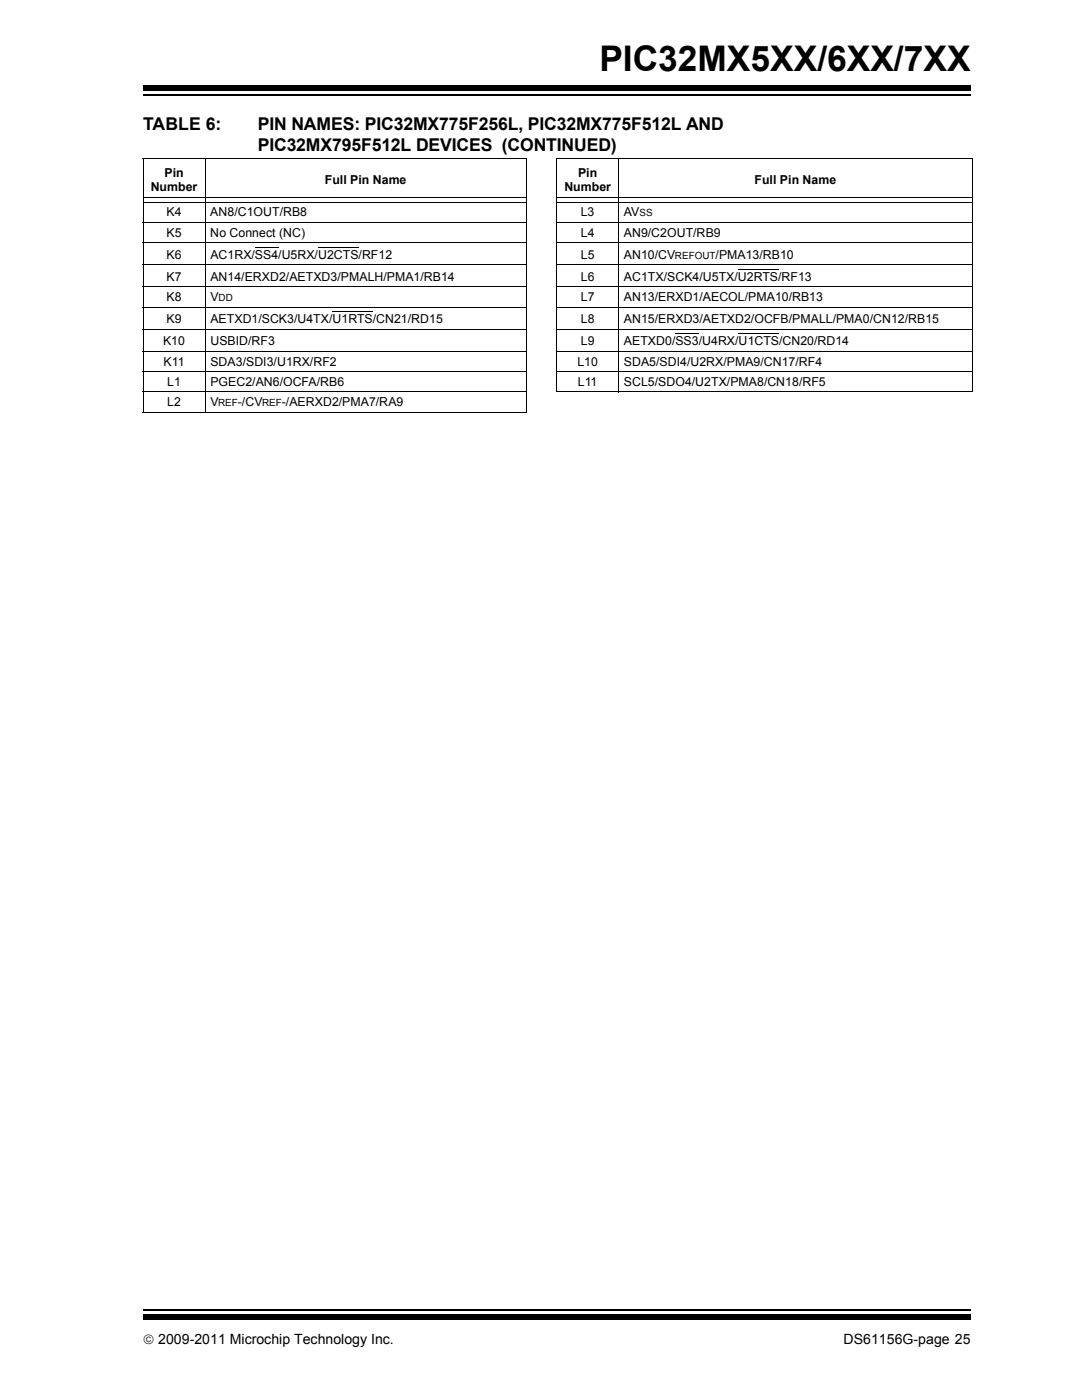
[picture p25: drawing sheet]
<svg xmlns="http://www.w3.org/2000/svg" width="216mm" height="279mm" viewBox="0 0 216 279" stroke-linecap="round" stroke-linejoin="round" font-family="sans-serif">
<defs><g id="words">
<text font-size="7" x="119.6" y="14.2">PIC32MX5XX/6XX/7XX</text>
<g font-size="3.5">
<text x="28.6" y="25.9">TABLE 6:</text>
<text x="51.4" y="25.9">PIN NAMES: PIC32MX775F256L, PIC32MX775F512L AND</text>
<text x="51.4" y="30.1">PIC32MX795F512L DEVICES (CONTINUED)</text>
</g>
<g font-size="2.8">
<text x="28.6" y="268.1">© 2009-2011 Microchip Technology Inc.</text>
<text x="168.3" y="268.1">DS61156G-page 25</text>
</g>
<g font-size="2.5">
<text x="32.8" y="35.2">Pin</text>
<text x="115.3" y="35.2">Pin</text>
<text x="30.1" y="38.1">Number</text>
<text x="64.8" y="36.7">Full Pin Name</text>
<text x="112.6" y="38.1">Number</text>
<text x="150.6" y="36.7">Full Pin Name</text>
<text x="33.2" y="43.2">K4</text>
<text x="33.2" y="47.2">K5</text>
<text x="42" y="47.2">No Connect (NC)</text>
<text x="42" y="43.2">AN8/C1OUT/RB8</text>
<text x="115.9" y="43.2">L3</text>
<text x="115.9" y="47.2">L4</text>
<text x="124.5" y="43.2">AV</text>
<text x="124.5" y="47.2">AN9/C2OUT/RB9</text>
<text x="33.2" y="51.6">K6</text>
<text x="42" y="51.6">AC1RX/SS4/U5RX/U2CTS/RF12</text>
<text x="115.9" y="51.6">L5</text>
<text x="124.5" y="51.6">AN10/CV</text>
<text x="142.8" y="51.6">/PMA13/RB10</text>
<text x="33.2" y="56">K7</text>
<text x="42" y="56">AN14/ERXD2/AETXD3/PMALH/PMA1/RB14</text>
<text x="115.9" y="56">L6</text>
<text x="124.5" y="56">AC1TX/SCK4/U5TX/U2RTS/RF13</text>
<text x="33.2" y="64.5">K9</text>
<text x="33.2" y="60.1">K8</text>
<text x="42" y="64.5">AETXD1/SCK3/U4TX/U1RTS/CN21/RD15</text>
<text x="42" y="60.1">V</text>
<text x="115.9" y="60.1">L7</text>
<text x="115.9" y="64.5">L8</text>
<text x="124.5" y="60.1">AN13/ERXD1/AECOL/PMA10/RB13</text>
<text x="124.5" y="64.5">AN15/ERXD3/AETXD2/OCFB/PMALL/PMA0/CN12/RB15</text>
<text x="32.6" y="68.9">K10</text>
<text x="42" y="68.9">USBID/RF3</text>
<text x="115.9" y="68.9">L9</text>
<text x="124.5" y="68.9">AETXD0/SS3/U4RX/U1CTS/CN20/RD14</text>
<text x="32.6" y="73">K11</text>
<text x="33.4" y="77">L1</text>
<text x="42" y="73">SDA3/SDI3/U1RX/RF2</text>
<text x="42" y="77">PGEC2/AN6/OCFA/RB6</text>
<text x="115.2" y="73">L10</text>
<text x="115.3" y="77">L11</text>
<text x="124.5" y="77">SCL5/SDO4/U2TX/PMA8/CN18/RF5</text>
<text x="124.5" y="73">SDA5/SDI4/U2RX/PMA9/CN17/RF4</text>
<text x="33.4" y="81.1">L2</text>
<text x="42" y="81.1">V</text>
<text x="47.5" y="81.1">-/CV</text>
<text x="56.2" y="81.1">-/AERXD2/PMA7/RA9</text>
</g>
<g font-size="2">
<text x="127.6" y="43.2">SS</text>
<text x="134.7" y="51.6">REFOUT</text>
<text x="43.6" y="60.1">DD</text>
<text x="43.5" y="81.1">REF</text>
<text x="52.3" y="81.1">REF</text>
</g>
</g></defs>
<path d="M28.6 261.4h165.1" fill="none" stroke="#000" stroke-width=".36"/>
<path d="M28.6 262.4h165.1v1h-165.1z" fill="#000"/>
<path d="M28.6 16.6h165.1v5.4h-165.1z" fill="#fff"/>
<path d="M28.6 18.9h165.1" fill="none" stroke="#000" stroke-width=".36"/>
<path d="M28.6 17h165.1v1h-165.1z" fill="#000"/>
<g fill="none" stroke="#000" stroke-width=".2">
<path d="M28.5 31.7h76.7M28.6 31.8v50.4M28.7 39.5h76.3M40.9 31.6v50.8M105.1 31.8v50.4M111 31.7h83.1M111.1 31.8v46.3M111.2 39.5h82.7M123.4 31.6v46.7M194 31.8v46.3M28.5 44.4h76.7M28.5 48.4h76.7"/>
<path d="M28.5 52.8h76.7M28.5 57.2h76.7M28.7 40.4h76.3M50.9 49.4h4.6M63.5 49.4h8.1M111 44.4h83.1M111 48.4h83.1M111 52.8h83.1M111 57.2h83.1M111.2 40.4h82.7M147.2 53.8h8.1M28.5 61.3h76.7"/>
<path d="M28.5 65.7h76.7M28.5 70.1h76.7M28.5 74.2h76.7M28.5 78.2h76.7M66.4 62.2h8M111 61.3h83.1M111 65.7h83.1M111 70.1h83.1M111 74.2h83.1M111 78.2h83.1M134.8 66.6h4.6M147.4 66.6h8"/>
<path d="M28.5 82.3h76.7"/>
</g>
<use href="#words"/>
</svg>
